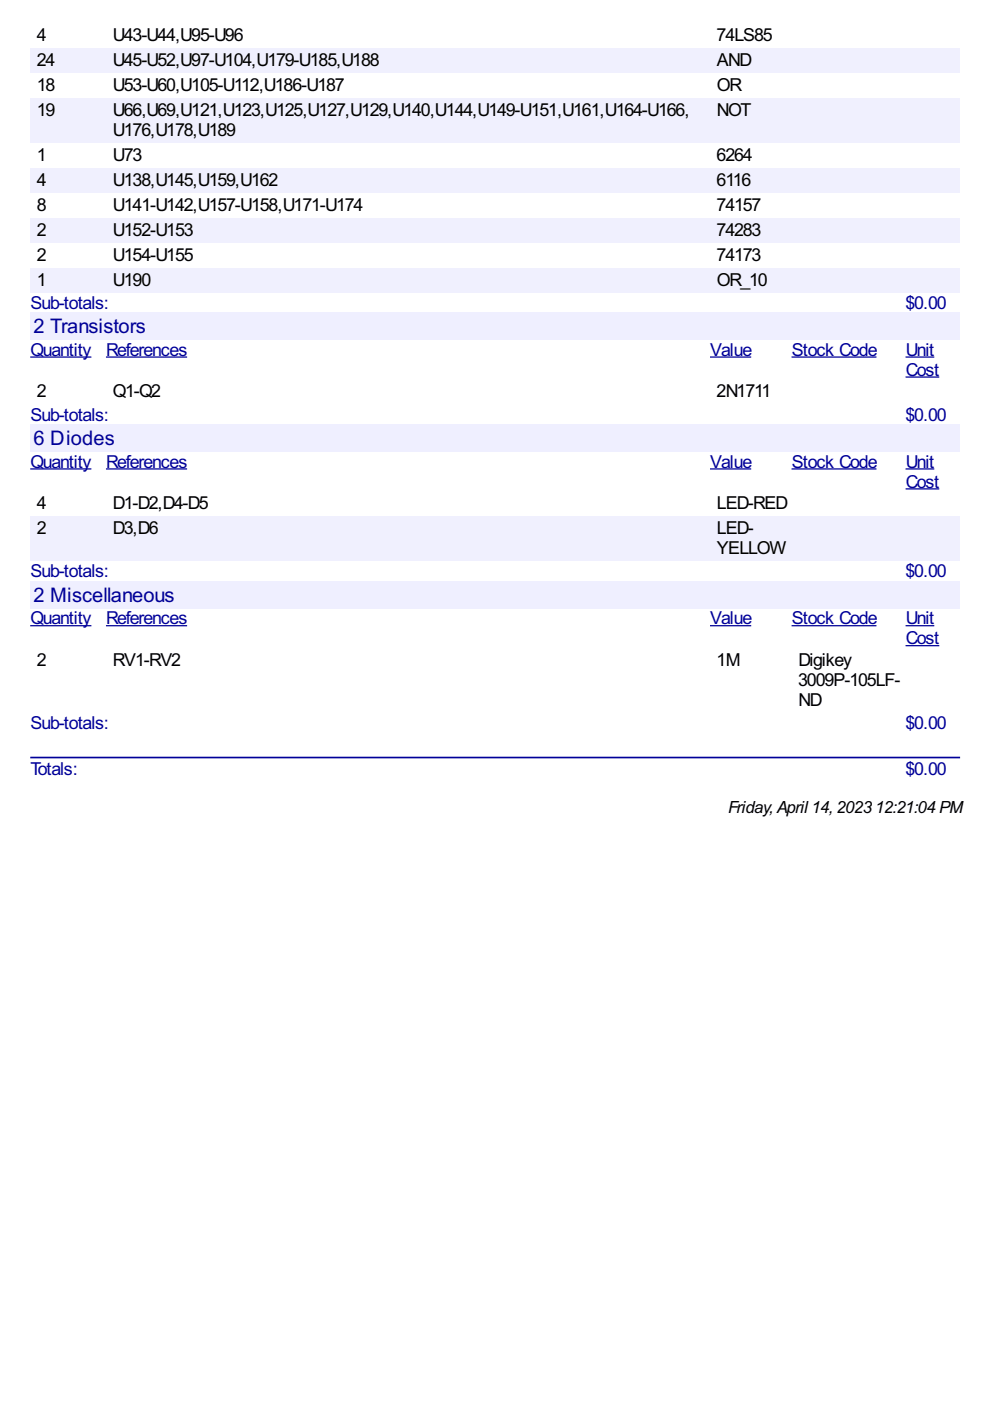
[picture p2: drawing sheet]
<svg xmlns="http://www.w3.org/2000/svg" width="210mm" height="297mm" viewBox="0 0 210 297" stroke-linecap="round" stroke-linejoin="round" font-family="sans-serif">
<defs><g id="words">
<g font-size="4.8" fill="#009">
<text x="7.1" y="70.6">2 Transistors</text>
<text x="7.1" y="94.3">6 Diodes</text>
<text x="7.1" y="127.5">2 Miscellaneous</text>
</g>
<g font-size="4.2">
<text x="7.8" y="8.7">4</text>
<text x="23.9" y="8.7">U43-U44,U95-U96</text>
<text x="151.9" y="8.7">74LS85</text>
<text x="7.8" y="14">24</text>
<text x="23.9" y="14">U45-U52,U97-U104,U179-U185,U188</text>
<text x="152" y="14">AND</text>
<text x="7.8" y="19.3">18</text>
<text x="23.9" y="19.3">U53-U60,U105-U112,U186-U187</text>
<text x="152" y="19.3">OR</text>
<text x="7.8" y="24.6">19</text>
<text x="23.9" y="24.6">U66,U69,U121,U123,U125,U127,U129,U140,U144,U149-U151,U161,U164-U166,</text>
<text x="23.9" y="28.8">U176,U178,U189</text>
<text x="152" y="24.6">NOT</text>
<text x="7.8" y="34.1">1</text>
<text x="23.9" y="34.1">U73</text>
<text x="151.9" y="34.1">6264</text>
<text x="7.8" y="39.4">4</text>
<text x="23.9" y="39.4">U138,U145,U159,U162</text>
<text x="151.9" y="39.4">6116</text>
<text x="7.8" y="44.7">8</text>
<text x="23.9" y="44.7">U141-U142,U157-U158,U171-U174</text>
<text x="151.9" y="44.7">74157</text>
<text x="7.8" y="50">2</text>
<text x="23.9" y="50">U152-U153</text>
<text x="151.9" y="50">74283</text>
<text x="7.8" y="55.3">2</text>
<text x="23.9" y="55.3">U154-U155</text>
<text x="151.9" y="55.3">74173</text>
<text x="7.8" y="60.5">1</text>
<text x="23.9" y="60.5">U190</text>
<text x="152" y="60.5">OR_10</text>
<text x="7.8" y="84.3">2</text>
<text x="23.9" y="84.3">Q1-Q2</text>
<text x="151.9" y="84.3">2N1711</text>
<text x="7.8" y="108">4</text>
<text x="23.9" y="108">D1-D2,D4-D5</text>
<text x="152" y="108">LED-RED</text>
<text x="7.8" y="113.3">2</text>
<text x="23.9" y="113.3">D3,D6</text>
<text x="152" y="113.3">LED-</text>
<text x="152" y="117.5">YELLOW</text>
<text x="7.8" y="141.2">2</text>
<text x="23.9" y="141.2">RV1-RV2</text>
<text x="151.9" y="141.2">1M</text>
<text x="169.3" y="141.2">Digikey</text>
<text x="169.2" y="145.4">3009P-105LF-</text>
<text x="169.3" y="149.7">ND</text>
</g>
<g font-size="4.2" fill="#009">
<text x="6.5" y="65.5">Sub-totals:</text>
<text x="192" y="65.5">$0.00</text>
<text x="6.5" y="75.4">Quantity</text>
<text x="22.5" y="75.4">References</text>
<text x="150.6" y="75.4">Value</text>
<text x="167.9" y="75.4">Stock Code</text>
<text x="192.1" y="75.4">Unit</text>
<text x="192.1" y="79.7">Cost</text>
<text x="6.5" y="89.2">Sub-totals:</text>
<text x="192" y="89.2">$0.00</text>
<text x="6.5" y="99.2">Quantity</text>
<text x="22.5" y="99.2">References</text>
<text x="150.6" y="99.2">Value</text>
<text x="167.9" y="99.2">Stock Code</text>
<text x="192.1" y="99.2">Unit</text>
<text x="192.1" y="103.4">Cost</text>
<text x="6.5" y="122.4">Sub-totals:</text>
<text x="192" y="122.4">$0.00</text>
<text x="6.5" y="132.4">Quantity</text>
<text x="22.5" y="132.4">References</text>
<text x="150.6" y="132.4">Value</text>
<text x="167.9" y="132.4">Stock Code</text>
<text x="192.1" y="132.4">Unit</text>
<text x="192.1" y="136.6">Cost</text>
<text x="6.5" y="154.6">Sub-totals:</text>
<text x="192" y="154.6">$0.00</text>
<text x="6.5" y="164.2">Totals:</text>
<text x="192" y="164.2">$0.00</text>
</g>
<text font-size="4" x="154.4" y="172.4">Friday,April14,202312:21:04 PM</text>
</g></defs>
<g fill="#f0f0fe">
<path d="M6.4 10.2h16.1v5.3h-16.1z"/>
<path d="M7.7 10.3h3.7v4.2h-3.7z"/>
<path d="M22.5 10.2h128v5.3h-128z"/>
<path d="M23.8 10.3h56.4v4.2h-56.4z"/>
<path d="M150.5 10.2h17.3v5.3h-17.3z"/>
<path d="M151.9 10.3h7.2v4.2h-7.2z"/>
<path d="M167.8 10.2h24.2v5.3h-24.2z"/>
<path d="M192 10.2h11.6v5.3h-11.6z"/>
<path d="M6.4 20.8h16.1v9.5h-16.1z"/>
<path d="M7.7 20.9h3.7v4.2h-3.7z"/>
<path d="M22.5 20.8h128v9.5h-128z"/>
<path d="M23.8 20.9h122.3v4.2h-122.3z"/>
<path d="M23.8 25.1h26v4.3h-26z"/>
<path d="M150.5 20.8h17.3v9.5h-17.3z"/>
<path d="M151.9 20.9h6.9v4.2h-6.9z"/>
<path d="M167.8 20.8h24.2v9.5h-24.2z"/>
<path d="M192 20.8h11.6v9.5h-11.6z"/>
<path d="M6.4 35.6h16.1v5.3h-16.1z"/>
<path d="M7.7 35.7h1.8v4.2h-1.8z"/>
<path d="M22.5 35.6h128v5.3h-128z"/>
<path d="M23.8 35.7h35v4.2h-35z"/>
<path d="M150.5 35.6h17.3v5.3h-17.3z"/>
<path d="M151.9 35.7h7.2v4.2h-7.2z"/>
<path d="M167.8 35.6h24.2v5.3h-24.2z"/>
<path d="M192 35.6h11.6v5.3h-11.6z"/>
<path d="M6.4 46.2h16.1v5.3h-16.1z"/>
<path d="M7.7 46.3h1.8v4.2h-1.8z"/>
<path d="M22.5 46.2h128v5.3h-128z"/>
<path d="M23.8 46.3h17v4.2h-17z"/>
<path d="M150.5 46.2h17.3v5.3h-17.3z"/>
<path d="M151.9 46.3h9.3v4.2h-9.3z"/>
<path d="M167.8 46.2h24.2v5.3h-24.2z"/>
<path d="M192 46.2h11.6v5.3h-11.6z"/>
<path d="M6.4 56.8h16.1v5.2h-16.1z"/>
<path d="M7.7 56.9h1.8v4.2h-1.8z"/>
<path d="M22.5 56.8h128v5.2h-128z"/>
<path d="M23.8 56.9h8v4.2h-8z"/>
<path d="M150.5 56.8h17.3v5.2h-17.3z"/>
<path d="M151.9 56.9h10.6v4.2h-10.6z"/>
<path d="M167.8 56.8h24.2v5.2h-24.2z"/>
<path d="M192 56.8h11.6v5.2h-11.6z"/>
</g>
<g fill="#efefff">
<path d="M6.4 66.3h197.2v5.7h-197.2z"/>
<path d="M6.9 66.4h23.8v4.8h-23.8z"/>
</g>
<path d="M6.4 75.7h13M22.5 75.7h17.2M150.5 75.7h8.8M167.8 75.7h18M192 75.7h6.1M192 79.9h7.1" fill="none" stroke="#009" stroke-width=".26"/>
<g fill="#efefff">
<path d="M6.4 90h197.2v5.7h-197.2z"/>
<path d="M6.9 90.2h17.2v4.8h-17.2z"/>
</g>
<path d="M6.4 99.4h13M22.5 99.4h17.2M150.5 99.4h8.8M167.8 99.4h18M192 99.4h6.1M192 103.7h7.1" fill="none" stroke="#009" stroke-width=".26"/>
<g fill="#f0f0fe">
<path d="M6.4 109.5h16.1v9.5h-16.1z"/>
<path d="M7.7 109.8h1.8v4.2h-1.8z"/>
<path d="M22.5 109.5h128v9.5h-128z"/>
<path d="M23.8 109.8h9.5v4.2h-9.5z"/>
<path d="M150.5 109.5h17.3v9.5h-17.3z"/>
<path d="M151.9 109.8h7.7v4.2h-7.7z"/>
<path d="M151.9 114h14.6v4.2h-14.6z"/>
<path d="M167.8 109.5h24.2v9.5h-24.2z"/>
<path d="M192 109.5h11.6v9.5h-11.6z"/>
</g>
<g fill="#efefff">
<path d="M6.4 123.2h197.2v5.8h-197.2z"/>
<path d="M6.9 123.5h29.9v4.8h-29.9z"/>
</g>
<path d="M6.4 132.7h13M22.5 132.7h17.2M150.5 132.7h8.8M167.8 132.7h18M192 132.7h6.1M192 136.9h7.1" fill="none" stroke="#009" stroke-width=".26"/>
<path d="M6.6 160.6h196.8" fill="none" stroke="#009" stroke-width=".35"/>
<use href="#words"/>
</svg>
